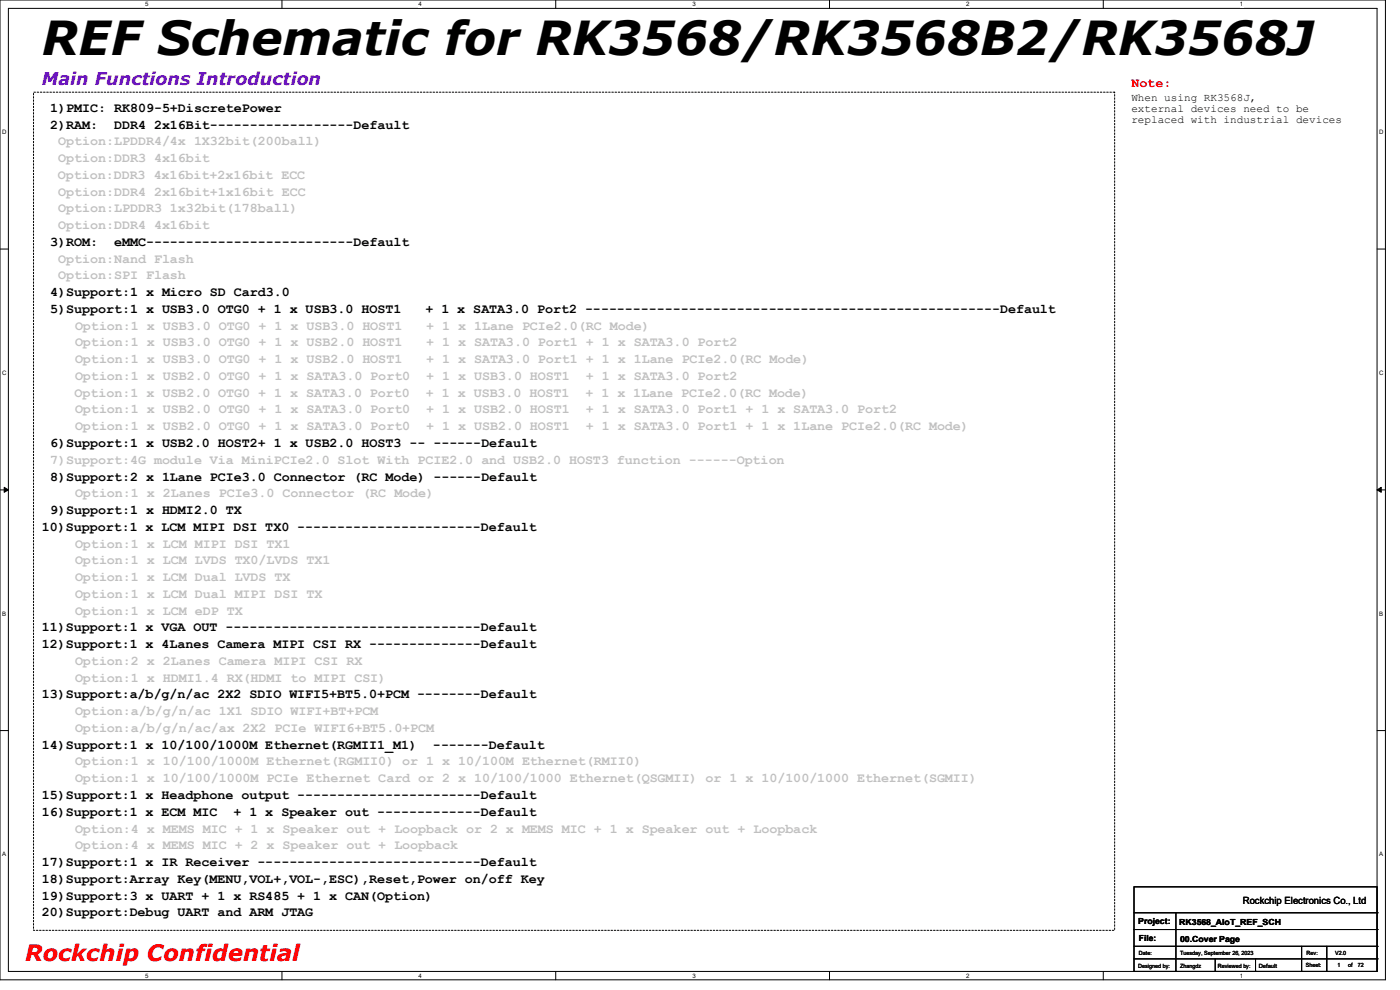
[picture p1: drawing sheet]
<svg xmlns="http://www.w3.org/2000/svg" width="297mm" height="210mm" viewBox="0 0 297 210" stroke-linecap="round" stroke-linejoin="round" font-family="sans-serif">
<defs><g id="words">
<text font-size="9.9" x="8.9" y="11.7">REF Schematic for RK3568/RK3568B2/RK3568J</text>
<text font-size="4.8" fill="#f00" x="5.3" y="204">Rockchip Confidential</text>
<text font-size="3.7" fill="#8000ff" x="8.9" y="17.9">Main Functions Introduction</text>
<g font-size="2.8">
<text x="10.7" y="23.7">1)PMIC: RK809-5+DiscretePower</text>
<text x="10.7" y="27.3">2)RAM:</text>
<text x="24.2" y="27.3">DDR4 2x16Bit------------------Default</text>
<text x="10.7" y="52.2">3)ROM:</text>
<text x="24.2" y="52.2">eMMC--------------------------Default</text>
<text x="10.7" y="62.8">4)Support:1 x Micro SD Card3.0</text>
<text x="10.7" y="66.4">5)Support:1 x USB3.0 OTG0 + 1 x USB3.0 HOST1</text>
<text x="90.3" y="66.4">+ 1 x SATA3.0 Port2 ----------------------------------------------------Default</text>
<text x="10.7" y="94.8">6)Support:1 x USB2.0 HOST2+ 1 x USB2.0 HOST3 -- ------Default</text>
<text x="10.7" y="101.9">8)Support:2 x 1Lane PCIe3.0 Connector (RC Mode) ------Default</text>
<text x="8.9" y="112.6">10)Support:1 x LCM MIPI DSI TX0 -----------------------Default</text>
<text x="10.7" y="109.1">9)Support:1 x HDMI2.0 TX</text>
<text x="8.9" y="137.5">12)Support:1 x 4Lanes Camera MIPI CSI RX --------------Default</text>
<text x="8.9" y="133.9">11)Support:1 x VGA OUT --------------------------------Default</text>
<text x="8.9" y="148.2">13)Support:a/b/g/n/ac 2X2 SDIO WIFI5+BT5.0+PCM --------Default</text>
<text x="8.9" y="158.8">14)Support:1 x 10/100/1000M Ethernet(RGMII1_M1)</text>
<text x="91.9" y="158.8">-------Default</text>
<text x="8.9" y="169.5">15)Support:1 x Headphone output -----------------------Default</text>
<text x="8.9" y="173.1">16)Support:1 x ECM MIC</text>
<text x="49.5" y="173.1">+ 1 x Speaker out -------------Default</text>
<text x="8.9" y="183.7">17)Support:1 x IR Receiver ----------------------------Default</text>
<text x="8.9" y="190.8">19)Support:3 x UART + 1 x RS485 + 1 x CAN(Option)</text>
<text x="8.9" y="187.3">18)Support:Array Key(MENU,VOL+,VOL-,ESC),Reset,Power on/off Key</text>
<text x="8.9" y="194.4">20)Support:Debug UART and ARM JTAG</text>
</g>
<text font-size="2.8" fill="#f00" x="240" y="18.4">Note:</text>
<g font-size="2.8" fill="#c0c0c0">
<text x="12.4" y="34.4">Option:DDR3 4x16bit</text>
<text x="12.4" y="30.8">Option:LPDDR4/4x 1X32bit(200ball)</text>
<text x="12.3" y="37.9">Option:DDR3 4x16bit+2x16bit ECC</text>
<text x="12.4" y="41.5">Option:DDR4 2x16bit+1x16bit ECC</text>
<text x="12.4" y="45">Option:LPDDR3 1x32bit(178ball)</text>
<text x="12.4" y="48.6">Option:DDR4 4x16bit</text>
<text x="12.4" y="55.7">Option:Nand Flash</text>
<text x="12.4" y="59.3">Option:SPI Flash</text>
<text x="15.9" y="69.9">Option:1 x USB3.0 OTG0 + 1 x USB3.0 HOST1</text>
<text x="90.4" y="69.9">+ 1 x 1Lane PCIe2.0(RC Mode)</text>
<text x="15.9" y="73.5">Option:1 x USB3.0 OTG0 + 1 x USB2.0 HOST1</text>
<text x="15.9" y="77">Option:1 x USB3.0 OTG0 + 1 x USB2.0 HOST1</text>
<text x="90.4" y="73.5">+ 1 x SATA3.0 Port1 + 1 x SATA3.0 Port2</text>
<text x="90.4" y="77">+ 1 x SATA3.0 Port1 + 1 x 1Lane PCIe2.0(RC Mode)</text>
<text x="15.9" y="80.6">Option:1 x USB2.0 OTG0 + 1 x SATA3.0 Port0</text>
<text x="90.4" y="80.6">+ 1 x USB3.0 HOST1</text>
<text x="124.3" y="80.6">+ 1 x SATA3.0 Port2</text>
<text x="15.8" y="84.2">Option:1 x USB2.0 OTG0 + 1 x SATA3.0 Port0</text>
<text x="15.9" y="87.7">Option:1 x USB2.0 OTG0 + 1 x SATA3.0 Port0</text>
<text x="90.3" y="84.2">+ 1 x USB3.0 HOST1</text>
<text x="90.4" y="87.7">+ 1 x USB2.0 HOST1</text>
<text x="124.2" y="84.2">+ 1 x 1Lane PCIe2.0(RC Mode)</text>
<text x="124.3" y="87.7">+ 1 x SATA3.0 Port1 + 1 x SATA3.0 Port2</text>
<text x="15.9" y="91.3">Option:1 x USB2.0 OTG0 + 1 x SATA3.0 Port0</text>
<text x="90.4" y="91.3">+ 1 x USB2.0 HOST1</text>
<text x="124.3" y="91.3">+ 1 x SATA3.0 Port1 + 1 x 1Lane PCIe2.0(RC Mode)</text>
<text x="10.7" y="98.4">7)Support:4G module Via MiniPCIe2.0 Slot With PCIE2.0 and USB2.0 HOST3 function ------Option</text>
<text x="15.9" y="105.5">Option:1 x 2Lanes PCIe3.0 Connector (RC Mode)</text>
<text x="15.9" y="116.2">Option:1 x LCM MIPI DSI TX1</text>
<text x="15.9" y="119.7">Option:1 x LCM LVDS TX0/LVDS TX1</text>
<text x="15.9" y="123.3">Option:1 x LCM Dual LVDS TX</text>
<text x="15.9" y="126.8">Option:1 x LCM Dual MIPI DSI TX</text>
<text x="15.9" y="130.4">Option:1 x LCM eDP TX</text>
<text x="15.9" y="141.1">Option:2 x 2Lanes Camera MIPI CSI RX</text>
<text x="15.9" y="144.6">Option:1 x HDMI1.4 RX(HDMI to MIPI CSI)</text>
<text x="15.9" y="155.3">Option:a/b/g/n/ac/ax 2X2 PCIe WIFI6+BT5.0+PCM</text>
<text x="15.9" y="151.7">Option:a/b/g/n/ac 1X1 SDIO WIFI+BT+PCM</text>
<text x="15.9" y="162.4">Option:1 x 10/100/1000M Ethernet(RGMII0) or 1 x 10/100M Ethernet(RMII0)</text>
<text x="15.9" y="165.9">Option:1 x 10/100/1000M PCIe Ethernet Card or 2 x 10/100/1000 Ethernet(QSGMII) or 1 x 10/100/1000 Ethernet(SGMII)</text>
<text x="15.9" y="176.6">Option:4 x MEMS MIC + 1 x Speaker out + Loopback or 2 x MEMS MIC + 1 x Speaker out + Loopback</text>
<text x="15.9" y="180.2">Option:4 x MEMS MIC + 2 x Speaker out + Loopback</text>
</g>
<g font-size="2.3">
<text x="240" y="21.4">When using RK3568J,</text>
<text x="240" y="23.7">external devices need to be</text>
<text x="240" y="26">replaced with industrial devices</text>
</g>
<text font-size="2.1" x="263.7" y="191.9">Rockchip Electronics Co., Ltd</text>
<g font-size="1.8">
<text x="241.5" y="196">Project:</text>
<text x="250.2" y="196.2">RK3568_AIoT_REF_SCH</text>
<text x="241.6" y="199.6">File:</text>
<text x="250.4" y="199.7">00.Cover Page</text>
</g>
<g font-size="1.3">
<text x="30.8" y="1.3">5</text>
<text x="88.8" y="1.3">4</text>
<text x="146.9" y="1.3">3</text>
<text x="205" y="1.3">2</text>
<text x="263.1" y="1.3">1</text>
<text x=".5" y="28.4">D</text>
<text x="292.6" y="28.4">D</text>
<text x=".5" y="79.5">C</text>
<text x="292.6" y="79.5">C</text>
<text x=".5" y="130.6">B</text>
<text x="292.6" y="130.6">B</text>
<text x=".5" y="181.7">A</text>
<text x="292.6" y="181.7">A</text>
<text x="30.8" y="207.4">5</text>
<text x="88.8" y="207.4">4</text>
<text x="146.9" y="207.4">3</text>
<text x="205" y="207.4">2</text>
<text x="263.1" y="207.4">1</text>
</g>
<g font-size="1.2">
<text x="241.6" y="202.6">Date:</text>
<text x="250.4" y="202.6">Tuesday, September 26, 2023</text>
<text x="277.2" y="202.6">Rev:</text>
<text x="283.2" y="202.6">V2.0</text>
<text x="241.5" y="205.3">Designed by:</text>
<text x="250.4" y="205.3">Zhangdz</text>
<text x="258.4" y="205.3">Reviewed by:</text>
<text x="267" y="205.3">Default</text>
<text x="277" y="205.1">Sheet:</text>
<text x="283.8" y="205.1">1</text>
<text x="286" y="205.1">of</text>
<text x="288" y="205.1">72</text>
</g>
</g></defs>
<path d="M0 0h293.9v207.9h-293.9zM1.8 1.8h290.3v204.3h-290.3z" fill="none" stroke="#000" stroke-width=".21"/>
<g fill="#fff">
<path d="M30.8 .2h.7v1.4h-.7z"/>
<path d="M30.8 206.2h.7v1.4h-.7z"/>
</g>
<path d="M59.8 0v1.8M59.8 206.1v1.8" fill="none" stroke="#000" stroke-width=".21"/>
<g fill="#fff">
<path d="M88.8 .2h.7v1.4h-.7z"/>
<path d="M88.8 206.2h.7v1.4h-.7z"/>
</g>
<path d="M117.9 0v1.8M117.9 206.1v1.8" fill="none" stroke="#000" stroke-width=".21"/>
<g fill="#fff">
<path d="M146.9 .2h.7v1.4h-.7z"/>
<path d="M146.9 206.2h.7v1.4h-.7z"/>
</g>
<path d="M176 0v1.8M176 206.1v1.8" fill="none" stroke="#000" stroke-width=".21"/>
<g fill="#fff">
<path d="M205 .2h.7v1.4h-.7z"/>
<path d="M205 206.2h.7v1.4h-.7z"/>
</g>
<path d="M234.1 0v1.8M234.1 206.1v1.8" fill="none" stroke="#000" stroke-width=".21"/>
<g fill="#fff">
<path d="M263.1 .2h.6v1.4h-.6z"/>
<path d="M263.1 206.2h.6v1.4h-.6z"/>
<path d="M.5 27.3h.9v1.4h-.9z"/>
<path d="M292.6 27.3h.9v1.4h-.9z"/>
<path d="M.5 78.4h.9v1.4h-.9z"/>
<path d="M292.6 78.4h.9v1.4h-.9z"/>
</g>
<path d="M0 52.8h1.8M292.1 52.8h1.8" fill="none" stroke="#000" stroke-width=".21"/>
<g fill="#fff">
<path d="M.5 129.5h.8v1.4h-.8z"/>
<path d="M292.6 129.5h.8v1.4h-.8z"/>
</g>
<path d="M0 103.9h1.8M292.1 103.9h1.8" fill="none" stroke="#000" stroke-width=".21"/>
<path d="M.9 103.4l.9 .5-.9 .5zM292.1 103.9l.9-.5v1z" fill="#000" stroke="#000" stroke-width=".21"/>
<g fill="#fff">
<path d="M.5 180.5h.8v1.4h-.8z"/>
<path d="M292.6 180.5h.8v1.4h-.8z"/>
</g>
<g fill="none" stroke="#000" stroke-width=".21">
<path d="M0 155h1.8M292.1 155h1.8M240.6 188.1h51.5v18h-51.5zM240.6 193.6h51.5M240.6 197.2h51.5M249.5 193.6v12.5M292.1 193.6h.1M292.1 197.2h.1M240.6 200.7h51.5M240.6 203.4h51.5M249.5 206.1h.1M257.8 206.1h.1"/>
<path d="M257.8 203.4v2.7M266.4 206.1h.1M266.4 203.4v2.7M276.1 206.1h.1M276.1 200.7v5.4M281.5 206.1h.1M281.5 200.7v5.4M292.1 200.7h.1M292.1 203.4h.1"/>
</g>
<path d="M7.1 19.6h229.4v177.8h-229.4z" fill="none" stroke="#000" stroke-width=".21" stroke-dasharray=".3"/>
<use href="#words"/>
</svg>
